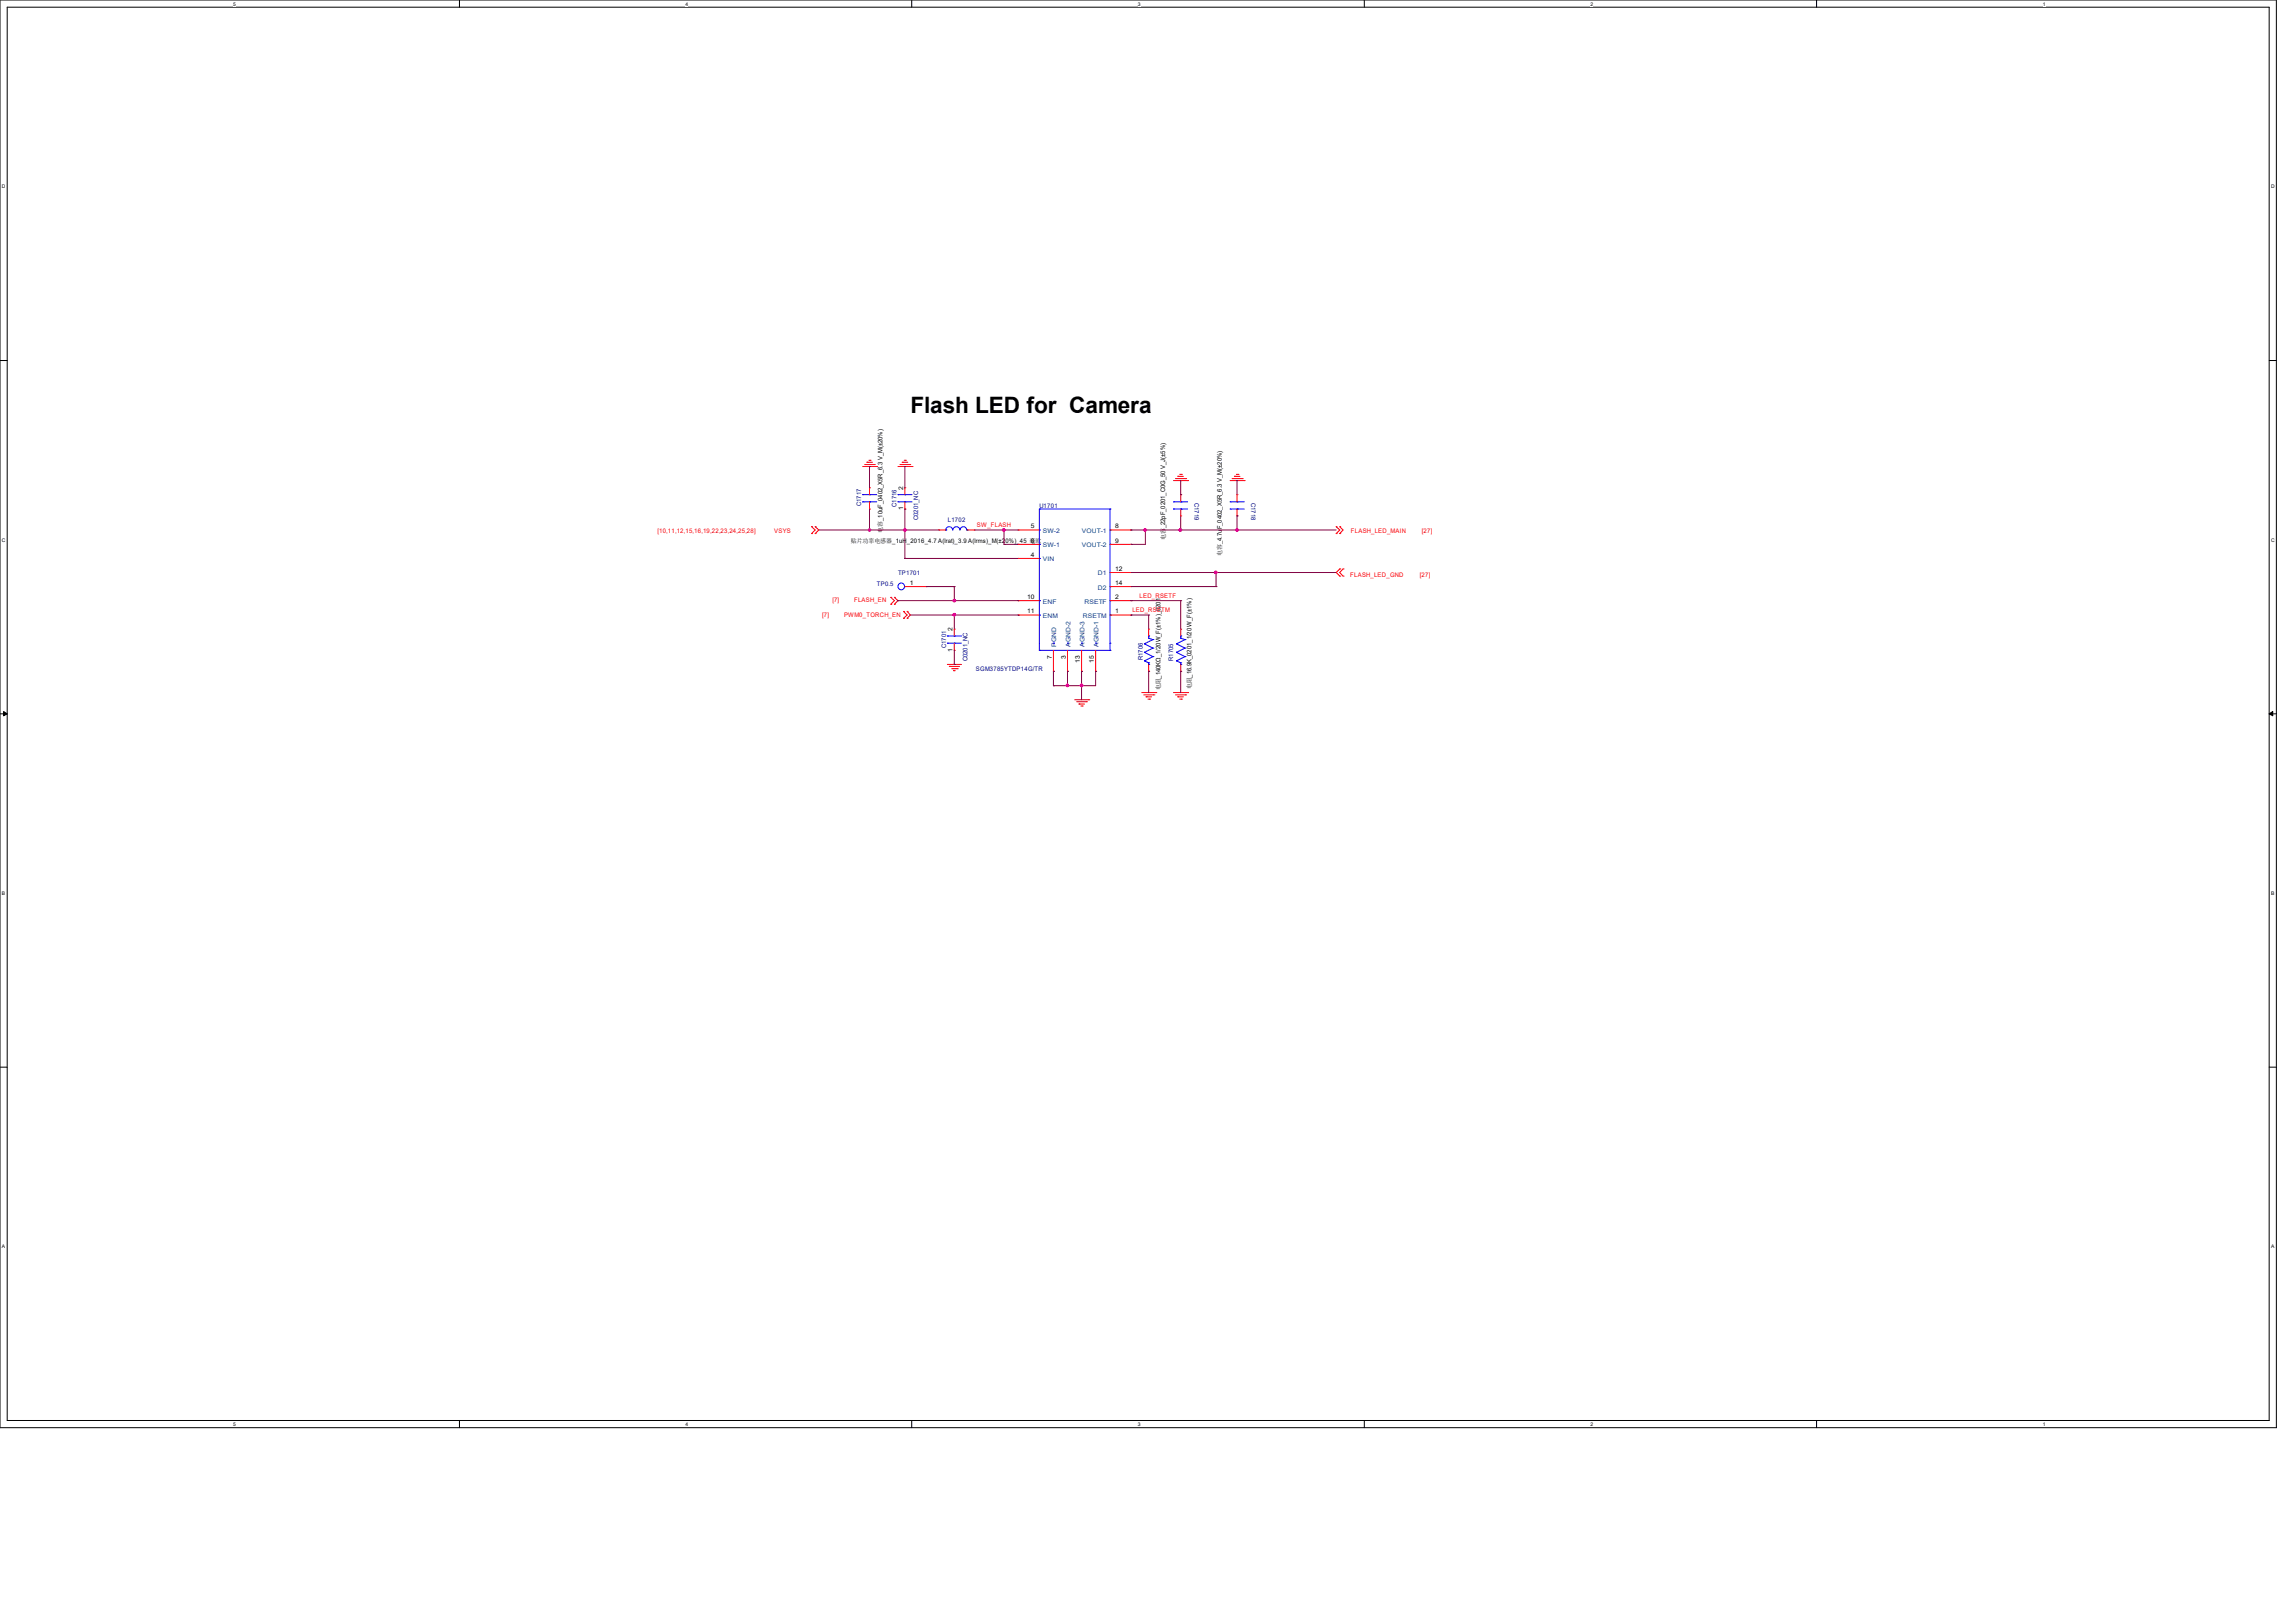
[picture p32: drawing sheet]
<svg xmlns="http://www.w3.org/2000/svg" width="297mm" height="210mm" viewBox="0 0 297 210" stroke-linecap="round" stroke-linejoin="round" font-family="sans-serif">
<defs><g id="words">
<text font-size="2.9" x="117.8" y="53.5">Flash LED for Camera</text>
<g font-size=".8" fill="#000080">
<text x="111.4" y="65.5" transform="rotate(-90 111.4 65.5)">C1717</text>
<text x="116" y="65.6" transform="rotate(-90 116 65.6)">C1716</text>
<text x="134.5" y="65.7">U1701</text>
<text x="154.5" y="65.1" transform="rotate(90 154.5 65.1)">C1719</text>
<text x="161.8" y="65.1" transform="rotate(90 161.8 65.1)">C1718</text>
<text x="118.8" y="67.3" transform="rotate(-90 118.8 67.3)">C0201_NC</text>
<text x="122.6" y="67.5">L1702</text>
<text x="113.4" y="75.8">TP0.5</text>
<text x="116.2" y="74.4">TP1701</text>
<text x="122.4" y="83.9" transform="rotate(-90 122.4 83.9)">C1701</text>
<text x="125.1" y="85.6" transform="rotate(-90 125.1 85.6)">C0201_NC</text>
<text x="126.2" y="86.9">SGM3785YTDP14G/TR</text>
<text x="147.8" y="85.4" transform="rotate(-90 147.8 85.4)">R1706</text>
<text x="151.8" y="85.5" transform="rotate(-90 151.8 85.5)">R1705</text>
</g>
<g font-size=".8">
<text x="116.8" y="63.4" transform="rotate(-90 116.8 63.4)">2</text>
<text x="110.1" y="70.3">贴片功率电感器_1uH_2016_4.7 A(lrat)_3.9 A(lrms)_M(±20%)_45 毫欧</text>
<text x="114.2" y="68.9" transform="rotate(-90 114.2 68.9)">电容_10uF_0402_X5R_6.3 V_M(±20%)</text>
<text x="116.8" y="66" transform="rotate(-90 116.8 66)">1</text>
<text x="133.3" y="68.4">5</text>
<text x="133.3" y="70.2">6</text>
<text x="144.3" y="68.4">8</text>
<text x="144.3" y="70.2">9</text>
<text x="150.7" y="68.4" transform="rotate(-90 150.7 68.4)">_22pF_0201_C0G_50 V_J(±5%)</text>
<text x="150.8" y="69.9" transform="rotate(-90 150.8 69.9)">电容</text>
<text x="158.1" y="71.9" transform="rotate(-90 158.1 71.9)">电容_4.7uF_0402_X5R_6.3 V_M(±20%)</text>
<text x="117.7" y="75.7">1</text>
<text x="132.9" y="77.5">10</text>
<text x="133.3" y="72">4</text>
<text x="144.2" y="73.9">12</text>
<text x="144.2" y="75.7">14</text>
<text x="144.3" y="77.5">2</text>
<text x="123.2" y="81.7" transform="rotate(-90 123.2 81.7)">2</text>
<text x="132.9" y="79.4">11</text>
<text x="144.3" y="79.4">1</text>
<text x="123.2" y="84.3" transform="rotate(-90 123.2 84.3)">1</text>
<text x="136.1" y="85.3" transform="rotate(-90 136.1 85.3)">7</text>
<text x="137.9" y="85.3" transform="rotate(-90 137.9 85.3)">3</text>
<text x="139.7" y="85.7" transform="rotate(-90 139.7 85.7)">13</text>
<text x="141.5" y="85.7" transform="rotate(-90 141.5 85.7)">15</text>
<text x="150.1" y="89.3" transform="rotate(-90 150.1 89.3)">电阻_140KΩ_1/20W_F(±1%)_0201</text>
<text x="154.1" y="89.2" transform="rotate(-90 154.1 89.2)">电阻_16.9K_0201_1/20 W_F(±1%)</text>
</g>
<g font-size=".8" fill="#f00">
<text x="85.1" y="68.9">[10,11,12,15,16,19,22,23,24,25,28]</text>
<text x="100.2" y="68.9">VSYS</text>
<text x="126.4" y="68.2">SW_FLASH</text>
<text x="174.8" y="69">FLASH_LED_MAIN</text>
<text x="183.9" y="69">[27]</text>
<text x="107.7" y="77.9">[7]</text>
<text x="110.5" y="77.9">FLASH_EN</text>
<text x="147.4" y="77.3">LED_RSETF</text>
<text x="174.7" y="74.7">FLASH_LED_GND</text>
<text x="183.7" y="74.7">[27]</text>
<text x="106.4" y="79.9">[7]</text>
<text x="109.2" y="79.9">PWM0_TORCH_EN</text>
<text x="146.5" y="79.2">LED_RSETM</text>
</g>
<g font-size=".8" fill="#004080">
<text x="134.9" y="69">SW-2</text>
<text x="134.9" y="70.8">SW-1</text>
<text x="140" y="69">VOUT-1</text>
<text x="140" y="70.8">VOUT-2</text>
<text x="134.9" y="72.6">VIN</text>
<text x="142" y="74.5">D1</text>
<text x="142" y="76.3">D2</text>
<text x="134.9" y="78.1">ENF</text>
<text x="134.9" y="80">ENM</text>
<text x="136.6" y="83.7" transform="rotate(-90 136.6 83.7)">PGND</text>
<text x="138.5" y="83.7" transform="rotate(-90 138.5 83.7)">AGND-2</text>
<text x="140.1" y="80">RSETM</text>
<text x="140.3" y="83.7" transform="rotate(-90 140.3 83.7)">AGND-3</text>
<text x="140.3" y="78.1">RSETF</text>
<text x="142.1" y="83.7" transform="rotate(-90 142.1 83.7)">AGND-1</text>
</g>
<g font-size=".6">
<text x="30.2" y=".7">5</text>
<text x="88.7" y=".7">4</text>
<text x="147.2" y=".7">3</text>
<text x="205.7" y=".7">2</text>
<text x="264.2" y=".7">1</text>
<text x=".3" y="24.4">D</text>
<text x="293.8" y="24.4">D</text>
<text x=".3" y="70.1">C</text>
<text x="293.8" y="70.1">C</text>
<text x=".3" y="115.8">B</text>
<text x="293.8" y="115.8">B</text>
<text x=".3" y="161.5">A</text>
<text x="293.8" y="161.5">A</text>
<text x="30.2" y="184.5">5</text>
<text x="88.7" y="184.5">4</text>
<text x="147.2" y="184.5">3</text>
<text x="205.7" y="184.5">2</text>
<text x="264.2" y="184.5">1</text>
</g>
</g></defs>
<path d="M0 0h294.5v184.7h-294.5zM.9 .9h292.6v182.9h-292.6z" fill="none" stroke="#000" stroke-width=".13"/>
<g fill="#fff">
<path d="M30.2 .1h.3v.7h-.3z"/>
<path d="M30.2 183.9h.3v.8h-.3z"/>
</g>
<path d="M59.4 0v.9M59.4 183.8v.9" fill="none" stroke="#000" stroke-width=".13"/>
<g fill="#fff">
<path d="M88.7 .1h.3v.7h-.3z"/>
<path d="M88.7 183.9h.3v.8h-.3z"/>
</g>
<path d="M117.9 0v.9M117.9 183.8v.9" fill="none" stroke="#000" stroke-width=".13"/>
<g fill="#fff">
<path d="M147.2 .1h.3v.7h-.3z"/>
<path d="M147.2 183.9h.3v.8h-.3z"/>
</g>
<path d="M176.5 0v.9M176.5 183.8v.9" fill="none" stroke="#000" stroke-width=".13"/>
<g fill="#fff">
<path d="M205.7 .1h.4v.7h-.4z"/>
<path d="M205.7 183.9h.4v.8h-.4z"/>
</g>
<path d="M235 0v.9M235 183.8v.9" fill="none" stroke="#000" stroke-width=".13"/>
<g fill="#fff">
<path d="M264.2 .1h.4v.7h-.4z"/>
<path d="M264.2 183.9h.4v.8h-.4z"/>
<path d="M.3 23.8h.4v.7h-.4z"/>
<path d="M293.8 23.8h.5v.7h-.5z"/>
<path d="M.3 69.5h.4v.7h-.4z"/>
<path d="M293.8 69.5h.5v.7h-.5z"/>
</g>
<path d="M0 46.7h.9M293.5 46.7h1" fill="none" stroke="#000" stroke-width=".13"/>
<g fill="#fff">
<path d="M.3 115.2h.4v.8h-.4z"/>
<path d="M293.8 115.2h.4v.8h-.4z"/>
</g>
<path d="M0 92.4h.9M293.5 92.4h1" fill="none" stroke="#000" stroke-width=".13"/>
<path d="M.5 92.1l.4 .3-.4 .2zM293.5 92.4l.5-.3v.5z" fill="#000" stroke="#000" stroke-width=".13"/>
<g fill="#fff">
<path d="M.3 161h.3v.7h-.3z"/>
<path d="M293.8 161h.4v.7h-.4z"/>
</g>
<path d="M0 138.1h.9M293.5 138.1h1" fill="none" stroke="#000" stroke-width=".13"/>
<g fill="none" stroke="#f00" stroke-width=".13">
<path d="M112.1 59.8h.1M112.1 59.8h.8M112.4 59.6h.2M112.6 59.6h.1M116.7 59.8h.1M116.7 59.8h.7M117 59.6h.1M117.1 59.6h.1M105 69h.1M105 68.2h.1M105 68.2l.5 .4-.5 .4M105.5 68.2l.4 .4-.4 .4"/>
<path d="M105.5 68.2h.1M105.5 69h.1M111.6 60.4h1.8M111.8 60.1h1.3M112.5 63.1h.1M112.5 65.9h.1M112.5 63.1v.9M112.5 64.9v1M113.1 60.1h.1M113.4 60.4h.1M115.2 77.3l.5 .4-.5 .5M115.2 78.2h.1"/>
<path d="M115.2 77.3h.1M115.7 77.3h.1M115.7 78.2h.1M115.7 77.3l.5 .4-.5 .5M116.2 60.4h1.8M116.4 60.1h1.3M116.9 79.1h.1M116.9 79.1l.4 .5-.4 .4M117.1 65.9h.1M117.1 63.1h.1M117.1 63.1v.9M117.1 64.9v1"/>
<path d="M117.1 75.9h2.7M117.3 79.1l.5 .5-.5 .4M117.3 79.1h.1M117.7 60.1h.1M118 60.4h.1M119.8 75.9h.1M121.5 68.6h.8M121.5 68.6h.1M125.1 68.6h.9M126 68.6h.1M131.7 68.6h2.8M131.7 79.6h2.8"/>
<path d="M131.7 77.7h2.8M131.7 72.3h2.8M131.7 70.4h2.8M131.7 72.3h.1M131.7 68.6h.1M131.7 70.4h.1M131.7 77.7h.1M131.7 79.6h.1M143.6 68.6h2.7M143.6 75.9h2.7M143.6 79.6h2.7M143.6 77.7h2.7"/>
<path d="M143.6 70.4h2.7M143.6 74.1h2.7M146.3 79.6h.1M146.3 77.7h.1M146.3 68.6h.1M146.3 70.4h.1M146.3 74.1h.1M146.3 75.9h.1M151.8 62.2h1.8M152.1 61.9h1.3M152.4 61.6h.1M152.4 61.6h.7"/>
<path d="M152.6 61.4h.2M152.7 66.8h.1M152.7 64h.1M152.7 64v.9M152.7 65.9v.9M152.8 61.4h.1M153.4 61.9h.1M153.6 62.2h.1M159.1 62.2h1.9M159.4 61.9h1.3M159.7 61.6h.7M159.7 61.6h.1"/>
<path d="M159.9 61.4h.2M160 64h.1M160 66.8h.1M160 64v.9M160 65.9v.9M160.1 61.4h.1M160.7 61.9h.1M161 62.2h.1M172.8 68.2h.1M172.8 69h.1M172.8 68.2l.5 .4-.5 .4M173.3 73.6l-.5 .5 .5 .4"/>
<path d="M173.3 68.2h.1M173.3 69h.1M173.3 73.6h.1M173.3 74.5h.1M173.3 68.2l.4 .4-.4 .4M173.7 73.6l-.4 .5 .4 .4M173.7 74.5h.1M173.7 73.6h.1M116.9 80h.1M117.3 80h.1M122.6 86h.1M122.6 86h1.8"/>
<path d="M122.8 86.2h.1M122.8 86.2h1.3M123.1 86.5h.7M123.4 86.8h.1M123.4 86.8h.2M123.4 84.2h.1M123.4 81.4h.1M123.4 81.4v.9M123.4 83.2v1M123.8 86.5h.1M136.3 86.9h.1M136.3 84.2v2.7"/>
<path d="M138.1 86.9h.1M138.1 84.2v2.7M139 90.6h1.8M139.3 90.8h1.2M139.6 91.1h.7M139.6 91.1h.1M139.8 91.4h.2M139.9 86.9h.1M139.9 84.2v2.7M140 91.4h.1M140.5 90.8h.1M140.8 90.6h.1"/>
<path d="M141.7 86.9h.1M141.7 84.2v2.7M147.7 89.6h1.8M148 89.9h1.3M148.3 90.2h.1M148.3 90.2h.7M148.5 90.5h.2M148.6 86.9h.1M148.6 81.4h.1M148.6 81.4v.9M148.6 86v.9M148.7 90.5h.1"/>
<path d="M149.3 89.9h.1M149.5 89.6h.1M151.8 89.6h1.8M152.1 89.9h1.3M152.4 90.2h.1M152.4 90.2h.7M152.6 90.5h.2M152.7 86.9h.1M152.7 81.4h.1M152.7 81.4v.9M152.7 86v.9M152.8 90.5h.1"/>
<path d="M153.4 89.9h.1M153.6 89.6h.1"/>
</g>
<g fill="none" stroke="#00f" stroke-width=".13">
<path d="M111.6 64h.1M111.6 64.9h.1M111.6 64.9h1.8M111.6 64h1.8M112.5 64h.1M112.5 64.9h.1M116.2 64.9h.1M116.2 64h.1M116.2 64.9h1.8M116.2 64h1.8M117.1 64.9h.1M117.1 64h.1"/>
<path d="M117.1 75.9h.1M122.3 68.6h.1M122.3 68.6a.45 .45 0 0 1 .5-.4 .45 .45 0 0 1 .4 .4M123.3 68.6a.45 .45 0 0 1 .4-.4 .45 .45 0 0 1 .5 .4M124.2 68.6a.42 .42 0 0 1 .4-.4 .42 .42 0 0 1 .5 .4M125.1 68.6h.1M134.5 68.6h.1M134.5 72.3h.1M134.5 79.6h.1M134.5 77.7h.1M134.5 70.4h.1M134.5 65.9h.1"/>
<path d="M134.5 65.9v18.3M134.5 65.9h9.1M143.6 79.6h.1M143.6 77.7h.1M143.6 75.9h.1M143.6 74.1h.1M143.6 70.4h.1M143.6 68.6h.1M143.6 65.9h.1M143.6 65.9v18.3M151.8 65.9h.1M151.8 64.9h.1"/>
<path d="M151.8 64.9h1.8M151.8 65.9h1.8M152.7 65.9h.1M152.7 64.9h.1M159.1 64.9h.1M159.1 65.9h.1M159.1 64.9h1.9M159.1 65.9h1.9M160 64.9h.1M160 65.9h.1M122.6 83.2h.1M122.6 82.3h.1"/>
<path d="M122.6 83.2h1.8M122.6 82.3h1.8M123.4 83.2h.1M123.4 82.3h.1M134.5 84.2h.1M134.5 84.2h9.1M136.3 83.2h.1M138.1 83.2h.1M139.9 83.2h.1M141.7 83.2h.1M143.6 83.2h.1M143.6 84.2h.1"/>
<path d="M148 83.3h.1M148 84.4h.1M148 85.5h.1M148 83.3l1.1 .6M148 84.4l1.1 .6M148 85.5l.6 .3M148.6 82.3h.1M148.6 86h.1M148.6 82.6h.1M148.6 85.8h.1M148.6 82.3v.3M148.6 85.8v.2"/>
<path d="M148.6 82.6l.5 .2M149.1 82.8h.1M149.1 83.9h.1M149.1 85h.1M149.1 82.8l-1.1 .5M149.1 83.9l-1.1 .5M149.1 85l-1.1 .5M152.2 83.3h.1M152.2 84.4h.1M152.2 85.5h.1M152.2 83.3l1.1 .6M152.2 84.4l1.1 .6"/>
<path d="M152.2 85.5l.5 .3M152.7 82.3h.1M152.7 86h.1M152.7 82.6h.1M152.7 85.8h.1M152.7 82.3v.3M152.7 85.8v.2M152.7 82.6l.6 .2M153.3 82.8h.1M153.3 83.9h.1M153.3 85h.1M153.3 82.8l-1.1 .5"/>
<path d="M153.3 83.9l-1.1 .5M153.3 85l-1.1 .5"/>
<circle cx="116.6" cy="75.9" r=".43"/>
</g>
<g fill="none" stroke="#800040" stroke-width=".13">
<path d="M105.9 68.6h15.6M112.5 60.4h.1M112.5 68.6h.1M112.5 60.4v2.7M112.5 65.9v2.7M116.2 77.7h.1M116.2 77.7h15.5M117.1 60.4h.1M117.1 65.9h.1M117.1 68.6h.1M117.1 72.3h.1M117.1 60.4v2.7"/>
<path d="M117.1 65.9v6.4M117.1 72.3h14.6M117.8 79.6h13.9M119.8 75.9h.1M119.8 75.9h3.6M123.4 79.6h.1M123.4 75.9h.1M123.4 75.9v1.8M123.4 79.6v1.8M126 68.6h5.7M129.9 68.6h.1M129.9 70.4h.1"/>
<path d="M129.9 68.6v1.8M129.9 70.4h1.8M131.7 79.6h.1M131.7 77.7h.1M146.3 77.7h6.4M146.3 68.6h26.5M146.3 68.6h.1M146.3 70.4h.1M146.3 77.7h.1M146.3 79.6h.1M146.3 74.1h26.5M146.3 75.9h11"/>
<path d="M146.3 79.6h2.3M148.2 68.6h.1M148.2 68.6v1.8h-1.9M148.6 79.6h.1M148.6 79.6v1.8M152.7 68.6h.1M152.7 64h.1M152.7 77.7h.1M152.7 62.2v1.8M152.7 66.8v1.8M152.7 77.7v3.7M157.3 74.1h.1"/>
<path d="M157.3 75.9h.1M157.3 74.1v1.8M160 66.8h.1M160 68.6h.1M160 62.2h.1M160 62.2v1.8M160 66.8v1.8M123.4 86h.1M123.4 84.2v1.8M136.3 86.9h.1M136.3 88.7h.1M136.3 86.9v1.8"/>
<path d="M138.1 86.9h.1M138.1 88.7h.1M138.1 86.9v1.8M139.9 86.9h.1M139.9 88.7h.1M139.9 86.9v3.7M141.7 86.9h.1M141.7 86.9v1.8h-5.4M148.6 86.9h.1M148.6 86.9v2.7M152.7 86.9h.1M152.7 86.9v2.7"/>
</g>
<g fill="#f0f" stroke="#f0f" stroke-width=".13">
<circle cx="160" cy="68.6" r=".17"/>
<circle cx="112.5" cy="68.6" r=".17"/>
<circle cx="117.1" cy="68.6" r=".17"/>
<circle cx="129.8" cy="68.6" r=".17"/>
<circle cx="148.1" cy="68.6" r=".17"/>
<circle cx="139.9" cy="88.7" r=".17"/>
<circle cx="138.1" cy="88.7" r=".16"/>
<circle cx="157.3" cy="74.1" r=".17"/>
<circle cx="152.7" cy="68.6" r=".17"/>
<circle cx="123.4" cy="79.5" r=".17"/>
<circle cx="123.4" cy="77.7" r=".17"/>
</g>
<use href="#words"/>
</svg>
